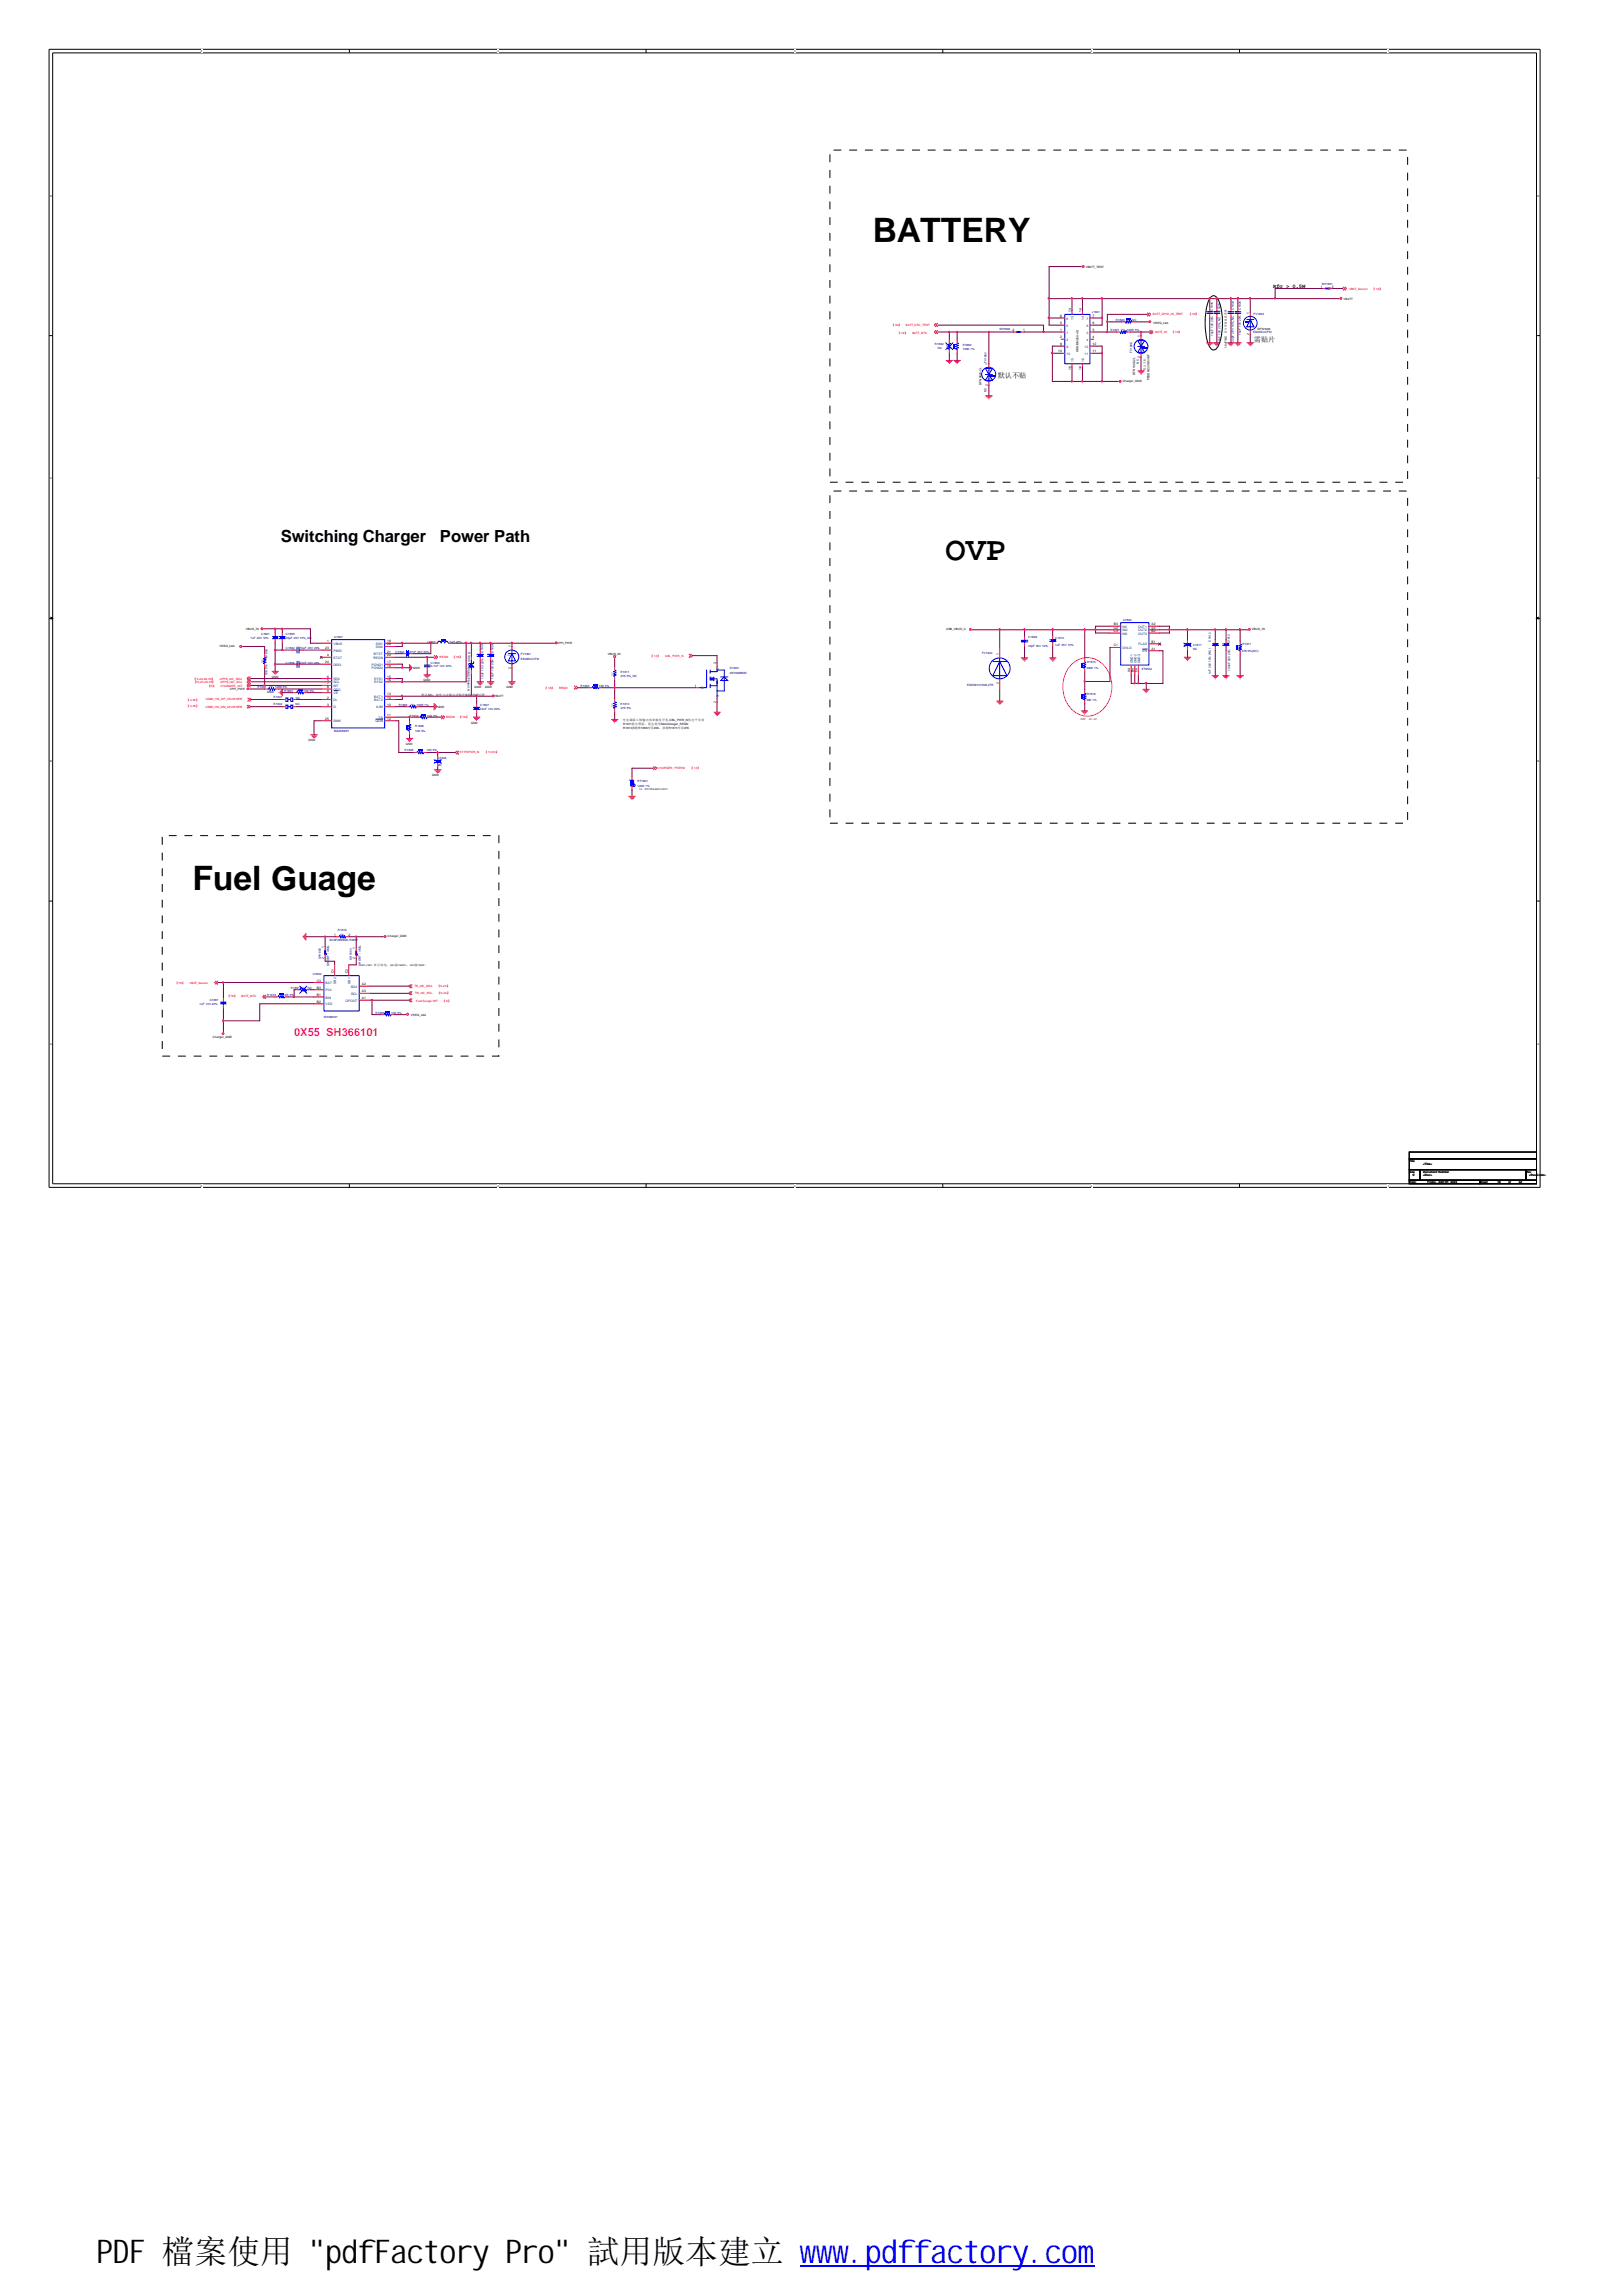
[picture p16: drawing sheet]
<svg xmlns="http://www.w3.org/2000/svg" width="210mm" height="297mm" viewBox="0 0 210 297" stroke-linecap="round" stroke-linejoin="round" font-family="sans-serif">
<defs><g id="words">
<g font-size="4.4">
<text x="112.9" y="31.3">BATTERY</text>
<text x="122.3" y="72.5">OVP</text>
<text x="24.9" y="115.1">Fuel Guage</text>
</g>
<text font-size="4.2" x="12.5" y="292.7">PDF 檔案使用 &quot;pdfFactory Pro&quot; 試用版本建立 www.pdffactory.com</text>
<g font-size="2.2">
<text x="36.3" y="70.1">Switching Charger</text>
<text x="56.9" y="70.1">Power Path</text>
</g>
<text font-size="1.4" fill="#f0f" x="38.1" y="134">0X55 SH366101</text>
<g font-size=".9">
<text x="162.3" y="44.3">需贴片</text>
<text x="129.1" y="48.9">默认不贴</text>
</g>
<text font-size=".7" x="164.8" y="37.2">Rfg &gt; 0.5W</text>
<g font-size=".4">
<text x="140.5" y="34.7">VBATT_TEST</text>
<text x="137.2" y="41">6</text>
<text x="137.2" y="41.9">5</text>
<text x="138.6" y="40.3" transform="rotate(-90 138.6 40.3)">13</text>
<text x="140" y="40.3" transform="rotate(-90 140 40.3)">14</text>
<text x="141.4" y="41">7</text>
<text x="141.4" y="41.9">8</text>
<text x="149.2" y="41.9">VREG_L9A</text>
<text x="161.7" y="40.6" transform="rotate(-90 161.7 40.6)">1</text>
<text x="170.9" y="37.2">1</text>
<text x="172.3" y="37.2">2</text>
<text x="173.9" y="38.8">VBATT</text>
<text x="127.8" y="47.2" transform="rotate(-90 127.8 47.2)">1</text>
<text x="131" y="42.8">2</text>
<text x="132.4" y="42.8">1</text>
<text x="136.9" y="45.6">10</text>
<text x="137.2" y="42.8">1</text>
<text x="137.2" y="43.8">2</text>
<text x="137.2" y="44.6">9</text>
<text x="138.6" y="47.9" transform="rotate(-90 138.6 47.9)">15</text>
<text x="139.6" y="45.6" transform="rotate(-90 139.6 45.6)">HRS-BM25U-4S</text>
<text x="140" y="47.9" transform="rotate(-90 140 47.9)">16</text>
<text x="141.4" y="42.8">3</text>
<text x="141.4" y="43.8">4</text>
<text x="141.4" y="44.6">12</text>
<text x="141.4" y="45.6">11</text>
<text x="147.5" y="46.3" transform="rotate(-90 147.5 46.3)">2</text>
<text x="147.5" y="43.6" transform="rotate(-90 147.5 43.6)">1</text>
<text x="148.3" y="47.9" transform="rotate(-90 148.3 47.9)">默 认 不 贴</text>
<text x="158.7" y="45" transform="rotate(-90 158.7 45)">10uF/NC</text>
<text x="158.7" y="43.1" transform="rotate(-90 158.7 43.1)">拆 分 预 留 板 震 调 整</text>
<text x="161.7" y="43.3" transform="rotate(-90 161.7 43.3)">2</text>
<text x="162.7" y="42.7">DFN1006</text>
<text x="127" y="49.8" transform="rotate(-90 127 49.8)">DFN0603-2L</text>
<text x="127.8" y="49.9" transform="rotate(-90 127.8 49.9)">2</text>
<text x="145.3" y="49.4">Charger_GND</text>
<text x="146.9" y="48.5" transform="rotate(-90 146.9 48.5)">DFN1006-2L</text>
<text x="148.8" y="49.2" transform="rotate(-90 148.8 49.2)">PESDNC2XD5VBF</text>
<text x="28.4" y="83.8">VREG_L9A</text>
<text x="31.8" y="81.5">VBUS_IN</text>
<text x="42.1" y="84">23</text>
<text x="42.3" y="83.1">1</text>
<text x="50.1" y="83.1">19</text>
<text x="50.1" y="83.5">20</text>
<text x="66.1" y="83.8" transform="rotate(-90 66.1 83.8)">1</text>
<text x="72.1" y="83.3">VPH_PWR</text>
<text x="122.4" y="81.6">USB_VBUS_C</text>
<text x="144.1" y="80.9">B3</text>
<text x="144.1" y="81.4">C2</text>
<text x="144.1" y="81.8">C3</text>
<text x="144.1" y="83.6">C1</text>
<text x="149" y="83.2">B1</text>
<text x="149" y="80.9">A2</text>
<text x="149" y="81.4">A3</text>
<text x="149" y="81.8">B2</text>
<text x="162" y="81.6">VBUS_IN</text>
<text x="29.8" y="89.3">VPH_PWR</text>
<text x="34.6" y="89.7">GND</text>
<text x="35.2" y="87.7">GND</text>
<text x="42.1" y="85.8">24</text>
<text x="42.3" y="89.5">9</text>
<text x="42.3" y="88.5">7</text>
<text x="42.3" y="89">8</text>
<text x="42.3" y="88.1">5</text>
<text x="42.3" y="87.7">6</text>
<text x="42.3" y="84.9">4</text>
<text x="50.1" y="84.9">22</text>
<text x="50.1" y="89.9">13</text>
<text x="50.1" y="84.4">21</text>
<text x="50.1" y="85.8">17</text>
<text x="50.1" y="86.3">18</text>
<text x="50.1" y="87.7">15</text>
<text x="50.1" y="88.1">16</text>
<text x="53.5" y="86.5">GND</text>
<text x="54.6" y="90">默认NC，软件方式解决误触发BAT_OVP问题</text>
<text x="54.8" y="88.2">GND</text>
<text x="61.4" y="89.1">GND</text>
<text x="62.8" y="89.1">GND</text>
<text x="65.5" y="89.1">GND</text>
<text x="66.1" y="86.5" transform="rotate(-90 66.1 86.5)">2</text>
<text x="78.7" y="84.7">VBUS_IN</text>
<text x="89.9" y="88.8">1</text>
<text x="92.7" y="85.9" transform="rotate(-90 92.7 85.9)">3</text>
<text x="129.2" y="88.5" transform="rotate(-90 129.2 88.5)">2</text>
<text x="129.2" y="84.8" transform="rotate(-90 129.2 84.8)">1</text>
<text x="146.3" y="86.9" transform="rotate(-90 146.3 86.9)">A4</text>
<text x="146.7" y="86.9" transform="rotate(-90 146.7 86.9)">B4</text>
<text x="147.2" y="86.9" transform="rotate(-90 147.2 86.9)">C4</text>
<text x="149" y="84.1">A1</text>
<text x="39.9" y="95.9">GND</text>
<text x="42.1" y="93.1">25</text>
<text x="42.3" y="91.3">3</text>
<text x="42.3" y="90.4">2</text>
<text x="50.1" y="90.4">14</text>
<text x="50.1" y="91.3">10</text>
<text x="50.1" y="93.1">12</text>
<text x="50.1" y="92.7">11</text>
<text x="56.6" y="91.6">GND</text>
<text x="61" y="93.6">GND</text>
<text x="64" y="90.2">VBATT</text>
<text x="80.6" y="93.3">充电器插入则输出低来触发开机,CBL_PWR_N低电平有效</text>
<text x="80.6" y="94.3">R1813搭配R1855时用20K，搭配R1811时用47K</text>
<text x="80.6" y="93.8">R1811做为预留，优先使用MainCharger_REGN</text>
<text x="92.7" y="90.9" transform="rotate(-90 92.7 90.9)">2</text>
<text x="139.8" y="93.1">OVP</text>
<text x="140.9" y="93.1">10.5V</text>
<text x="52.5" y="96.4">GND</text>
<text x="55.9" y="100.4">GND</text>
<text x="82.7" y="102.3">1%</text>
<text x="83.4" y="102.3">NTCG064EF104FT</text>
<text x="42" y="124" transform="rotate(-90 42 124)">2</text>
<text x="42" y="122.6" transform="rotate(-90 42 122.6)">1</text>
<text x="43.2" y="125.9" transform="rotate(-90 43.2 125.9)">C1</text>
<text x="43.3" y="121.1">1</text>
<text x="45" y="125.9" transform="rotate(-90 45 125.9)">C2</text>
<text x="45.1" y="121.1">2</text>
<text x="46" y="124.1" transform="rotate(-90 46 124.1)">2</text>
<text x="46" y="122.7" transform="rotate(-90 46 122.7)">1</text>
<text x="46.7" y="125">SR1&lt;SR2 表示放电，SR1接VBAT+，SR2接VBAT-</text>
<text x="50.2" y="121.3">Charger_GND</text>
<text x="41" y="127">C3</text>
<text x="41" y="127.9">B3</text>
<text x="41" y="128.8">B1</text>
<text x="41" y="129.7">B2</text>
<text x="46.8" y="127.5">A2</text>
<text x="46.8" y="128.4">A3</text>
<text x="46.8" y="129.3">A1</text>
<text x="53.2" y="131.4">VREG_L9A</text>
<text x="27.6" y="134.3">Charger_GND</text>
<text x="182.4" y="153.1">Date:</text>
<text x="182.4" y="150.3">Title</text>
<text x="182.4" y="151.7">Size</text>
<text x="182.8" y="152.2">E</text>
<text x="184.2" y="151.7">Document Number</text>
<text x="184.2" y="152.2">&lt;Doc&gt;</text>
<text x="184.2" y="150.8">&lt;Title&gt;</text>
<text x="184.7" y="153.1">Friday, April 07, 2023</text>
<text x="191.5" y="153.1">Sheet</text>
<text x="193.8" y="153.1">18</text>
<text x="195.2" y="153.1">of</text>
<text x="196.6" y="153.1">42</text>
<text x="197.5" y="151.7">Rev</text>
<text x="197.9" y="152.2">&lt;Rev</text>
<text x="198.9" y="152.2">Code&gt;</text>
</g>
<g font-size=".4" fill="#004080">
<text x="138" y="41.3">6</text>
<text x="138.9" y="41.4" transform="rotate(-90 138.9 41.4)">13</text>
<text x="140.3" y="41.4" transform="rotate(-90 140.3 41.4)">14</text>
<text x="140.6" y="41.3">7</text>
<text x="128.2" y="48" transform="rotate(-90 128.2 48)">1</text>
<text x="138" y="42.3">5</text>
<text x="138" y="43.2">1</text>
<text x="138" y="44.1">2</text>
<text x="138" y="45">9</text>
<text x="138" y="45.9">10</text>
<text x="138.9" y="46.8" transform="rotate(-90 138.9 46.8)">15</text>
<text x="140.3" y="46.8" transform="rotate(-90 140.3 46.8)">16</text>
<text x="140.3" y="45">12</text>
<text x="140.3" y="45.9">11</text>
<text x="140.6" y="42.3">8</text>
<text x="140.6" y="43.2">3</text>
<text x="140.6" y="44.1">4</text>
<text x="147.9" y="45.5" transform="rotate(-90 147.9 45.5)">2</text>
<text x="147.9" y="44.4" transform="rotate(-90 147.9 44.4)">1</text>
<text x="128.2" y="49.1" transform="rotate(-90 128.2 49.1)">2</text>
<text x="43.1" y="83.4">VBUS</text>
<text x="48.6" y="83.4">SW1</text>
<text x="48.6" y="83.8">SW2</text>
<text x="145.2" y="81.2">IN1</text>
<text x="145.2" y="81.7">IN2</text>
<text x="145.2" y="82.1">IN3</text>
<text x="145.2" y="84">OVLO</text>
<text x="147.3" y="81.2">OUT1</text>
<text x="147.3" y="81.7">OUT2</text>
<text x="147.3" y="82.1">OUT3</text>
<text x="147.3" y="83.5">FLAG</text>
<text x="43.1" y="88.9">INT</text>
<text x="43.1" y="86.1">DSEL</text>
<text x="43.1" y="89.4">OTG</text>
<text x="43.1" y="84.3">PMID</text>
<text x="43.1" y="88.4">SCL</text>
<text x="43.1" y="88">SDA</text>
<text x="43.1" y="85.2">STAT</text>
<text x="43.2" y="89.8">CE</text>
<text x="48.1" y="86.1">PGND1</text>
<text x="48.1" y="86.6">PGND2</text>
<text x="48.3" y="85.2">REGN</text>
<text x="48.4" y="84.8">BTST</text>
<text x="48.4" y="88">SYS1</text>
<text x="48.4" y="88.4">SYS2</text>
<text x="90.7" y="89.2">G</text>
<text x="93" y="86.7" transform="rotate(-90 93 86.7)">D</text>
<text x="146.6" y="85.8" transform="rotate(-90 146.6 85.8)">GND1</text>
<text x="147.1" y="85.8" transform="rotate(-90 147.1 85.8)">GND2</text>
<text x="147.5" y="85.8" transform="rotate(-90 147.5 85.8)">GND3</text>
<text x="147.9" y="84.4">EN</text>
<text x="43.1" y="91.6">D-</text>
<text x="43.1" y="90.7">D+</text>
<text x="43.1" y="93.5">SINK</text>
<text x="48.4" y="90.3">BAT1</text>
<text x="48.4" y="90.7">BAT2</text>
<text x="48.6" y="93.5">QON</text>
<text x="48.7" y="91.6">ILIM</text>
<text x="49" y="93">TS</text>
<text x="93" y="90.1" transform="rotate(-90 93 90.1)">S</text>
<text x="44.1" y="121.4">12</text>
<text x="42.1" y="127.3">BAT</text>
<text x="42.1" y="128.3">P04</text>
<text x="42.1" y="129.2">BIN</text>
<text x="42.1" y="130.1">VSS</text>
<text x="43.5" y="127.3" transform="rotate(-90 43.5 127.3)">SR2</text>
<text x="44.7" y="129.6">GPOUT</text>
<text x="45.3" y="127.3" transform="rotate(-90 45.3 127.3)">SR1</text>
<text x="45.4" y="127.8">SDA</text>
<text x="45.4" y="128.7">SCL</text>
</g>
<g font-size=".4" fill="#000080">
<text x="141.3" y="40.5">J1801</text>
<text x="144.4" y="41.5">R1820</text>
<text x="146.5" y="41.5">NC</text>
<text x="157" y="40.2" transform="rotate(-90 157 40.2)">C1840</text>
<text x="157.9" y="40.3" transform="rotate(-90 157.9 40.3)">C1833</text>
<text x="159.7" y="40.1" transform="rotate(-90 159.7 40.1)">C1834</text>
<text x="160.6" y="40.1" transform="rotate(-90 160.6 40.1)">C1835</text>
<text x="162.2" y="40.7">FV1803</text>
<text x="171.1" y="36.8">SH1801</text>
<text x="121" y="44.6">R1892</text>
<text x="121.4" y="45.1">NC</text>
<text x="124.6" y="44.7">R1890</text>
<text x="124.6" y="45.3">100K 1%</text>
<text x="127.7" y="46.9" transform="rotate(-90 127.7 46.9)">FV1802</text>
<text x="129.3" y="42.7">SH1808</text>
<text x="143.7" y="42.8">R1821</text>
<text x="145.8" y="42.8">100R 5%</text>
<text x="146.5" y="45.7" transform="rotate(-90 146.5 45.7)">FV1806</text>
<text x="147.4" y="47.1" transform="rotate(-90 147.4 47.1)">NC</text>
<text x="157" y="43.5" transform="rotate(-90 157 43.5)">10uF 10V 20%</text>
<text x="157.9" y="44.4" transform="rotate(-90 157.9 44.4)">10uF 10V 20%_NC</text>
<text x="159.7" y="44.2" transform="rotate(-90 159.7 44.2)">33pF 25V 10%_NC</text>
<text x="160.6" y="43.3" transform="rotate(-90 160.6 43.3)">10uF 10V 20%</text>
<text x="162.2" y="43.1">ES05DUCFM</text>
<text x="127.7" y="50.7" transform="rotate(-90 127.7 50.7)">NC</text>
<text x="32.4" y="82.7">1uF 25V 10%</text>
<text x="33.8" y="82.2">C1801</text>
<text x="37" y="82.2">C1855</text>
<text x="37" y="82.7">33pF 25V 10%_NC</text>
<text x="43.3" y="82.5">U1801</text>
<text x="55.3" y="83.2">L1801</text>
<text x="58.2" y="83.2">1uH 20%</text>
<text x="133.1" y="82.6">C1809</text>
<text x="133.1" y="83.7">33pF 50V 10%</text>
<text x="136.6" y="82.6">C1810</text>
<text x="136.6" y="83.6">1uF 35V 10%</text>
<text x="145.3" y="80.3">U1802</text>
<text x="154.4" y="83.6">C1811</text>
<text x="156.7" y="83" transform="rotate(-90 156.7 83)">C1812</text>
<text x="159.2" y="83.2" transform="rotate(-90 159.2 83.2)">C1813</text>
<text x="160.8" y="83.5">R1817</text>
<text x="33.3" y="89.1">R1803</text>
<text x="34.6" y="87.4" transform="rotate(-90 34.6 87.4)">10K 5%</text>
<text x="34.6" y="85.1" transform="rotate(-90 34.6 85.1)">R1804</text>
<text x="35.6" y="89.1">100K 5%</text>
<text x="36.8" y="89.5">R1807</text>
<text x="37" y="84">C1802</text>
<text x="37" y="85.9">C1856</text>
<text x="38.8" y="84">10uF 25V 20%</text>
<text x="38.8" y="85.9">47nF 16V 20%</text>
<text x="39.3" y="89.5">10K 5%</text>
<text x="51.2" y="84.5">C1804</text>
<text x="53" y="84.5">47nF 25V 20%</text>
<text x="55.8" y="85.9">C1803</text>
<text x="55.8" y="86.3">4.7uF 10V 20%</text>
<text x="60.5" y="86.4" transform="rotate(90 60.5 86.4)">PSBD2FD40V1H</text>
<text x="60.6" y="84.4" transform="rotate(90 60.6 84.4)">D1899</text>
<text x="62.5" y="84.4" transform="rotate(-90 62.5 84.4)">C1805</text>
<text x="62.6" y="87.8" transform="rotate(-90 62.6 87.8)">10uF 10V 20%</text>
<text x="63.9" y="87.8" transform="rotate(-90 63.9 87.8)">10uF 10V 20%</text>
<text x="63.9" y="84.4" transform="rotate(-90 63.9 84.4)">C1806</text>
<text x="67.4" y="84.7">FV1801</text>
<text x="67.4" y="85.4">ES05DUCFM</text>
<text x="75.1" y="88.9">R1855</text>
<text x="77.5" y="88.9">10K 5%</text>
<text x="80.3" y="87.1">R1811</text>
<text x="80.3" y="87.6">47K 5%_NC</text>
<text x="94.4" y="86.6">D1803</text>
<text x="94.4" y="87.2">2N7002BKM</text>
<text x="125.2" y="88.8">ESD56101D05-2TR</text>
<text x="127.1" y="84.6">FV1804</text>
<text x="140.6" y="86.6">300K 1%</text>
<text x="140.7" y="85.8">R1815</text>
<text x="140.7" y="89.9">R1816</text>
<text x="147.8" y="86.6">ET9552</text>
<text x="154.4" y="84.1">NC</text>
<text x="156.7" y="87.2" transform="rotate(-90 156.7 87.2)">1uF 25V 10% (NC)</text>
<text x="159.2" y="86.8" transform="rotate(-90 159.2 86.8)">100nF 25V 20%</text>
<text x="160.7" y="84.3">47K 5%(NC)</text>
<text x="35.4" y="91.2">R1802</text>
<text x="35.4" y="90.3">R1801</text>
<text x="38.2" y="91.2">NC</text>
<text x="38.3" y="90.4">NC</text>
<text x="43.3" y="94.7">BQ25890H</text>
<text x="51.6" y="91.3">R1805</text>
<text x="53" y="92.7">R1810</text>
<text x="53.7" y="94.1">R1809</text>
<text x="53.7" y="94.6">10K 5%</text>
<text x="53.9" y="91.3">100R 1%</text>
<text x="55.3" y="92.7">10K 5%</text>
<text x="62.1" y="91.3">C1807</text>
<text x="62.1" y="91.8">10uF 10V 20%</text>
<text x="80.3" y="91.2">R1813</text>
<text x="80.3" y="91.7">47K 5%</text>
<text x="140.6" y="90.7">39K 1%</text>
<text x="52.4" y="97.1">R1808</text>
<text x="55.2" y="97.1">10K 5%</text>
<text x="56.6" y="98.2">C1808</text>
<text x="56.6" y="99.1">NC</text>
<text x="82.5" y="101.2">RT1801</text>
<text x="82.5" y="101.8">100K 1%</text>
<text x="41.5" y="124.1" transform="rotate(-90 41.5 124.1)">SH1803</text>
<text x="42.6" y="124.9" transform="rotate(-90 42.6 124.9)">SHORT / 4MIL</text>
<text x="42.6" y="121.8">SCSF0805SD-R005F</text>
<text x="43.7" y="120.5">R1819</text>
<text x="45.6" y="124.1" transform="rotate(-90 45.6 124.1)">SH1804</text>
<text x="46.7" y="124.9" transform="rotate(-90 46.7 124.9)">SHORT / 4MIL</text>
<text x="25.8" y="130">1uF 10V 20%</text>
<text x="27.1" y="129.4">C1887</text>
<text x="34.6" y="128.9">R1818</text>
<text x="36.9" y="128.9">0R 5%</text>
<text x="37.6" y="127.9">R1891</text>
<text x="39.8" y="128">NC</text>
<text x="40.5" y="126.1">U1830</text>
<text x="41.9" y="131.6">SH366101</text>
<text x="48.6" y="131.2">R1889</text>
<text x="50.6" y="131.2">10K 5%</text>
</g>
<g font-size=".4" fill="#f00">
<text x="149.2" y="40.8">BATT_GPIO_ID_TEST</text>
<text x="153.8" y="40.8">【33】</text>
<text x="174.6" y="37.5">VBAT_Sensor</text>
<text x="177.6" y="37.5">【18】</text>
<text x="115.4" y="42.2">【33】</text>
<text x="116.2" y="43.2">【18】</text>
<text x="117.2" y="42.2">BATT_NTC_TEST</text>
<text x="118.1" y="43.2">BATT_NTC</text>
<text x="149.5" y="43.1">BATT_ID</text>
<text x="151.6" y="43.1">【14】</text>
<text x="25.1" y="87.9">【5,23,29,30】</text>
<text x="25.1" y="88.4">【5,23,29,30】</text>
<text x="26.9" y="88.8">【5】</text>
<text x="28.4" y="87.9">APPS_I2C_SDA</text>
<text x="28.5" y="88.4">APPS_I2C_SCL</text>
<text x="28.5" y="88.8">CHANGER_INT</text>
<text x="56.9" y="85.2">REGN</text>
<text x="58.6" y="85.2">【18】</text>
<text x="70.5" y="89.1">【18】</text>
<text x="72.3" y="89.1">REGN</text>
<text x="84.2" y="84.9">【14】</text>
<text x="86.1" y="84.9">CBL_PWR_N</text>
<text x="24.2" y="90.7">【4,30】</text>
<text x="24.2" y="91.5">【4,30】</text>
<text x="26.6" y="91.6">USB0_HS_DM_CHARGER</text>
<text x="26.6" y="90.6">USB0_HS_DP_CHARGER</text>
<text x="57.7" y="92.9">REGN</text>
<text x="59.4" y="92.9">【18】</text>
<text x="59.5" y="97.5">KYPDPWR_N</text>
<text x="62.7" y="97.5">【14,33】</text>
<text x="85.1" y="99.5">CHARGER_THERM</text>
<text x="89.4" y="99.5">【14】</text>
<text x="22.7" y="127.3">【18】</text>
<text x="24.5" y="127.3">VBAT_Sensor</text>
<text x="29.4" y="129">【18】</text>
<text x="31.2" y="129">BATT_NTC</text>
<text x="53.6" y="127.7">TS_I2C_SDA</text>
<text x="53.7" y="128.6">TS_I2C_SCL</text>
<text x="53.8" y="129.6">Fuel Guage INT</text>
<text x="56.6" y="127.7">【5,23】</text>
<text x="56.6" y="128.6">【5,23】</text>
<text x="57.3" y="129.6">【5】</text>
</g>
<g font-size=".3">
<text x="26" y="6.8">5</text>
<text x="64.4" y="6.8">4</text>
<text x="102.8" y="6.8">3</text>
<text x="141.2" y="6.8">2</text>
<text x="179.6" y="6.8">1</text>
<text x="6.5" y="25.4">D</text>
<text x="199" y="25.4">D</text>
<text x="6.5" y="62">C</text>
<text x="199" y="62">C</text>
<text x="6.5" y="98.6">B</text>
<text x="199" y="98.6">B</text>
<text x="6.5" y="135.2">A</text>
<text x="199" y="135.2">A</text>
<text x="26" y="153.5">5</text>
<text x="64.4" y="153.5">4</text>
<text x="102.8" y="153.5">3</text>
<text x="141.2" y="153.5">2</text>
<text x="179.6" y="153.5">1</text>
</g>
<g font-size=".2" fill="#00f">
<text x="156.3" y="40.5">0402</text>
<text x="157.2" y="40.5">0402</text>
<text x="159" y="40.5">0201</text>
<text x="159.9" y="40.5">0402</text>
<text x="122.6" y="45.1" transform="rotate(-90 122.6 45.1)">0201</text>
<text x="145.1" y="42.7">0201</text>
<text x="34" y="85.8" transform="rotate(-90 34 85.8)">0201</text>
<text x="34.9" y="88.9">0201</text>
<text x="38.6" y="86.2" transform="rotate(-90 38.6 86.2)">0201</text>
<text x="38.6" y="84.4" transform="rotate(-90 38.6 84.4)">0603</text>
<text x="55" y="86.2">0402</text>
<text x="65.6" y="84.9">TVS</text>
<text x="79.3" y="87.4" transform="rotate(-90 79.3 87.4)">0201</text>
<text x="53.2" y="91.2">0201</text>
<text x="79.3" y="91.5" transform="rotate(-90 79.3 91.5)">0201</text>
<text x="44" y="121">0805</text>
<text x="38.9" y="127.8">0201</text>
</g>
</g></defs>
<path d="M6.3 6.4h193v147.2h-193zM6.8 6.8h192v146.3h-192z" fill="none" stroke="#000" stroke-width=".13"/>
<g fill="#fff">
<path d="M26 6.4h.2v.4h-.2z"/>
<path d="M26 153.2h.2v.4h-.2z"/>
</g>
<path d="M45.2 6.4v.4M45.2 153.1v.5" fill="none" stroke="#000" stroke-width=".13"/>
<g fill="#fff">
<path d="M64.4 6.4h.2v.4h-.2z"/>
<path d="M64.4 153.2h.2v.4h-.2z"/>
</g>
<path d="M83.6 6.4v.4M83.6 153.1v.5" fill="none" stroke="#000" stroke-width=".13"/>
<g fill="#fff">
<path d="M102.8 6.4h.2v.4h-.2z"/>
<path d="M102.8 153.2h.2v.4h-.2z"/>
</g>
<path d="M122 6.4v.4M122 153.1v.5" fill="none" stroke="#000" stroke-width=".13"/>
<g fill="#fff">
<path d="M141.2 6.4h.2v.4h-.2z"/>
<path d="M141.2 153.2h.2v.4h-.2z"/>
</g>
<path d="M160.4 6.4v.4M160.4 153.1v.5" fill="none" stroke="#000" stroke-width=".13"/>
<g fill="#fff">
<path d="M179.6 6.4h.1v.4h-.1z"/>
<path d="M179.6 153.2h.1v.4h-.1z"/>
<path d="M6.5 25.1h.2v.4h-.2z"/>
<path d="M199 25.1h.2v.4h-.2z"/>
<path d="M6.5 61.7h.2v.4h-.2z"/>
<path d="M199 61.7h.2v.4h-.2z"/>
</g>
<path d="M6.3 43.4h.5M198.8 43.4h.5" fill="none" stroke="#000" stroke-width=".13"/>
<g fill="#fff">
<path d="M6.5 98.2h.2v.5h-.2z"/>
<path d="M199 98.2h.2v.5h-.2z"/>
</g>
<path d="M6.3 80h.5M198.8 80h.5" fill="none" stroke="#000" stroke-width=".13"/>
<g fill="#000" stroke="#000" stroke-width=".13">
<path d="M6.6 79.9l.2 .1-.2 .1z" fill-rule="evenodd"/>
<path d="M198.8 80l.3-.1v.2z" fill-rule="evenodd"/>
</g>
<g fill="#fff">
<path d="M6.5 134.8h.2v.4h-.2z"/>
<path d="M199 134.8h.2v.4h-.2z"/>
</g>
<path d="M156.8 38.3h.3a1.47 1.47 0 0 1 .8 1.3 8.4 8.4 0 0 1-.3 5.3l-.3 .3-.2 .1a1.47 1.47 0 0 1-.9-1.3 8.8 8.8 0 0 1 .4-5.4zM6.3 116.6h.5M198.8 116.6h.5M182.4 149h16.4v.9h-16.4zM182.4 149.9h16.4v1.4h-16.4zM182.4 151.3h1.4v1.4h-1.4zM182.4 152.7h9.1v.4h-9.1zM183.8 151.3h13.7v1.4h-13.7zM191.5 152.7h7.3v.4h-7.3zM197.5 151.3h1.3v1.4h-1.3z" fill="none" stroke="#000" stroke-width=".13"/>
<path d="M107.4 19.4h74.8v43h-74.8zM107.4 63.5h74.8v43h-74.8zM21 108.1h43.6v28.5h-43.6z" fill="none" stroke="#000" stroke-width=".13" stroke-dasharray="1 1 1 1 1 1 1 1" stroke-linecap="butt"/>
<path d="M138.5 86.2a2.88 2.88 0 0 1 4.8 .5 4.2 4.2 0 0 1-1.4 5.6 3 3 0 0 1-4.1-2 4.3 4.3 0 0 1 .7-4.1z" fill="none" stroke="#f0f" stroke-width=".13"/>
<g fill="none" stroke="#f00" stroke-width=".13">
<path d="M139.9 34.5h.1M140.1 34.4h.1v.2h-.1zM173.2 38.6h.2M173.5 38.5l.2 .1-.2 .1zM173.8 37.1l.2 .2-.2 .3M174 37.1l.2 .2-.2 .3M121.1 41.8l-.2 .3 .2 .2M121.1 42.7l-.2 .3 .2 .2M121.3 41.8l-.2 .3 .2 .2M121.3 42.7l-.2 .3 .2 .2M122.4 46.6h.9M122.5 46.8h.7"/>
<path d="M122.7 46.9h.3M122.8 47h.1M123.4 46.6h.9M123.5 46.8h.7M123.7 46.9h.3M123.8 47h.1M127.5 51.2h.9M127.6 51.3h.7M127.8 51.5h.3M127.9 51.6h.1M144.7 49.3h.2M144.9 49.3h.2l-.2 .2z"/>
<path d="M147.2 48h.9M147.4 48.1h.6M147.5 48.2h.4M147.6 48.4h.1M148.5 40.5l.2 .2-.2 .2M148.5 41.6h.2M148.7 40.5l.2 .2-.2 .2M148.7 41.5l.2 .1-.1 .1zM148.8 42.7l.2 .3-.2 .2M149 42.7l.2 .3-.2 .2M156.1 44.4h1.8M156.2 44.5h.7"/>
<path d="M156.4 44.6h.3M156.5 44.7h.1M157.1 44.5h.7M157.3 44.6h.3M157.4 44.7h.1M158.8 44.4h1.9M159 44.5h.6M159.1 44.6h.4M159.3 44.7h.1M159.9 44.5h.6M160 44.6h.4M160.1 44.7h.1"/>
<path d="M161.3 44.4h1M161.5 44.5h.6M161.6 44.6h.4M161.8 44.7h.1M31.1 83.5h.1v.2h-.1zM31.3 83.6h.2M32 91.2l.2 .2-.2 .2M32 89h.1v.2h-.1zM32 90.3l.3 .2-.3 .2M32.2 91.2l.2 .2-.2 .2M32.2 87.5l-.2 .3 .2 .2-.2 .2 .2 .3-.2 .2 .2 .2M32.2 89.1h.2"/>
<path d="M32.3 90.3l.2 .2-.2 .2M32.4 87.5l-.2 .3 .2 .2-.2 .2 .2 .3-.2 .2 .2 .2M33.8 81.3h.2v.1h-.2zM34.1 81.4h.1M35.2 86.9h.9M35.3 87h.6M35.4 87.1h.4M35.6 87.3h.1M36.1 89.6h.1M36.3 89.4v.4M36.4 89.3v.6M36.5 89.1v1"/>
<path d="M36.5 91.4h.5M37.9 91.4h.5M40.2 95.1h.9M40.3 95.2h.7M40.5 95.4h.4M40.6 95.5h.1M52.5 95.5h1M52.7 95.7h.6M52.8 95.8h.4M53 96h.1M53 85.9v1M53.1 86.1v.6"/>
<path d="M53.3 86.2v.4M53.4 86.3v.1M54.8 87.3h1M54.9 87.4h.7M55.1 87.6h.4M55.2 87.7h.1M56.2 99.6h.9M56.2 91v.9M56.2 84.8l.2 .2-.2 .2M56.3 99.8h.7M56.3 91.1v.7M56.4 84.8l.2 .2-.2 .2"/>
<path d="M56.5 99.9h.4M56.5 91.3v.3M56.6 91.4v.1M57.1 92.6l.2 .2-.2 .2M57.3 92.6l.3 .2-.3 .2M59.2 97.1l-.3 .3 .3 .2M59.4 97.1l-.2 .3 .2 .2M61.2 92.8h.9M61.3 92.9h.7M61.5 93.1h.3M61.6 93.2h.1M61.7 88.2h.9"/>
<path d="M61.8 88.4h.6M61.9 88.5h.4M62.1 88.6h.1M63 88.2h1M63.2 88.4h.6M63.3 88.5h.4M63.5 88.6h.1M63.5 90.1h.2M63.7 89.9l.2 .1-.1 .2zM65.8 88.2h.9M65.9 88.4h.7M66.1 88.5h.3"/>
<path d="M66.2 88.6h.1M71.7 83.2h.2M71.9 83.1l.2 .1-.1 .1zM74.3 88.7l.2 .3-.2 .2M74.5 88.7l.3 .3-.3 .2M79.1 93.1h.9M79.2 93.2h.7M79.4 93.3h.4M79.4 84.9h.2v.1h-.2zM79.5 93.5h.1M79.5 85.1v.2M84.5 99.2l.3 .2-.3 .2"/>
<path d="M84.8 99.2l.2 .2-.2 .2M89.2 84.6l.2 .2-.2 .3M89.4 84.6l.2 .2-.2 .3M92.4 92.1h.9M92.5 92.3h.6M92.6 92.4h.4M92.8 92.6h.1M125.5 81.3l.2 .1-.1 .2zM125.7 81.5h.2M128.9 90.7h.9M129.1 90.8h.6M129.2 91h.4"/>
<path d="M129.3 91.1h.2M132.1 85.1h1M132.3 85.2h.6M132.4 85.4h.4M132.5 85.5h.1M135.8 85.1h.9M135.9 85.2h.7M136.1 85.4h.3M136.2 85.5h.1M139.9 92h.9M140 92.1h.7M140.2 92.2h.3"/>
<path d="M140.3 92.4h.1M147.9 89.2h.9M148 89.3h.6M148.1 89.5h.4M148.3 89.6h.1M153.2 85h.9M153.3 85.2h.7M153.5 85.3h.3M153.6 85.5h.1M156.8 87.4h.9M157 87.5h.6M157.1 87.7h.4"/>
<path d="M157.2 87.8h.1M158.2 87.4h.9M158.3 87.5h.7M158.5 87.7h.3M158.6 87.8h.1M160 87.4h1M160.1 87.5h.7M160.3 87.7h.4M160.4 87.8h.1M161.4 81.5h.2M161.6 81.3l.2 .1-.1 .2zM56.6 100h.1"/>
<path d="M81.3 103h1M81.5 103.2h.6M81.6 103.3h.4M81.7 103.4h.1M28 126.9l-.2 .2 .2 .3M28.2 126.9l-.2 .2 .2 .3M28.8 133.7h.2l-.1 .1zM28.9 133.5v.1M34.2 128.7l-.2 .3 .2 .2M34.4 128.7l-.2 .3 .2 .2M39.2 121.1v.1M39.3 121v.4"/>
<path d="M39.5 120.9v.6M39.6 120.7v1M49.5 121.2h.2M49.7 121.1h.3l-.2 .2zM52.5 131.3h.1M52.7 131.1h.1v.2h-.1zM53.1 127.4l-.2 .2 .2 .2M53.1 128.3l-.2 .2 .2 .2M53.1 129.2l-.2 .2 .2 .3M53.3 127.4l-.2 .2 .2 .2M53.3 128.3l-.2 .2 .2 .2M53.3 129.2l-.2 .2 .2 .3"/>
</g>
<path d="M37 91.2h.3v.4h-.3zM37.3 91.4h.3M37.6 91.2h.3v.4h-.3z" fill="none" stroke="#00f" stroke-width=".13"/>
<path d="M35.3 82.3h.6v.2h-.6z" fill="#00f"/>
<path d="M35.2 82.6h.8M35.2 82.4h.8M35.6 82.3v.1M35.6 82.6v.1" fill="none" stroke="#00f" stroke-width=".13"/>
<path d="M35.6 81.8v.5M35.6 82.7v.5" fill="none" stroke="#f00" stroke-width=".13"/>
<path d="M36.1 128.5h.6v.2h-.6z" fill="#00f"/>
<g fill="none" stroke="#00f" stroke-width=".13">
<path d="M128.5 85.6h1.8M129.4 85.6l.9 1.8h-1.8zM129.4 85.1v2.8M35.9 129l.2-.2 .1 .3 .2-.3 .1 .3 .1-.3 .1 .3 .2-.1"/>
<circle cx="129.4" cy="86.5" r="1.35"/>
</g>
<path d="M129.4 83.8v1.3M129.4 87.9v1.3M35.5 129h.4M36.9 129h.4" fill="none" stroke="#f00" stroke-width=".13"/>
<path d="M54.1 96.9h.6v.2h-.6z" fill="#00f"/>
<path d="M38.4 84.1h.1M38.4 83.7v.8M38.7 84.1h.1M38.7 83.7v.8M42.9 82.7h6.9v11.5h-6.9zM53.9 97.4l.2-.2 .1 .4 .1-.4 .1 .4 .2-.4 .1 .4 .1-.2M79.5 86.7l.3 .1-.4 .1 .4 .1-.4 .2 .4 .1-.4 .1 .1 .2" fill="none" stroke="#00f" stroke-width=".13"/>
<g fill="none" stroke="#f00" stroke-width=".13">
<path d="M37.9 84.1h.5M38.8 84.1h.5M41.6 90.5h1.3M41.6 89.6h1.3M41.6 91.4h1.3M41.6 88.7h1.3M41.6 85.9h1.3M41.6 89.1h1.3M41.6 84.1h1.3M41.6 93.2h1.3M41.6 85h1.3M41.6 88.2h1.3"/>
<path d="M41.6 87.8h1.3M41.6 83.2h1.3M49.8 90.1h1.4M49.8 90.5h1.4M49.8 84.6h1.4M49.8 91.4h1.4M49.8 85.9h1.4M49.8 86.4h1.4M49.8 93.2h1.4M49.8 85h1.4M49.8 88.2h1.4M49.8 87.8h1.4"/>
<path d="M49.8 83.2h1.4M49.8 83.6h1.4M49.8 92.8h1.4M53.5 97.4h.4M54.8 97.4h.5M79.5 86.2v.5M79.5 87.6v.4"/>
</g>
<path d="M43.2 89.4h.6M48.6 93h1" fill="none" stroke="#004080" stroke-width=".13"/>
<path d="M41.4 84.9l.3 .3M41.7 84.9l-.3 .3" fill="none" stroke="#804000" stroke-width=".13"/>
<path d="M76.8 88.5h.5v.2h-.5z" fill="#00f"/>
<path d="M158.9 40.5h.8M158.9 40.3h.8M159.3 40.2v.1M159.3 40.5v.2M37 90.3h.3v.4h-.3zM37.3 90.5h.3M37.6 90.3h.3v.4h-.3zM61 85.4v.4M61 86.3v.5M61.2 85.6h.1v.2h-.6v.3M76.6 89l.1-.2 .2 .3 .1-.3 .1 .3 .2-.3 .1 .3 .1-.1" fill="none" stroke="#00f" stroke-width=".13"/>
<path d="M159.3 39.8v.4M159.3 40.7v.4M36.5 90.5h.5M37.9 90.5h.5M61 84.9v.5M61 86.8v.4M76.1 89h.5M77.5 89h.4" fill="none" stroke="#f00" stroke-width=".13"/>
<path d="M61 85.8l.3 .5h-.6z" fill-rule="evenodd" fill="#00f" stroke="#00f" stroke-width=".13"/>
<path d="M36.3 82.3h.6v.2h-.6z" fill="#00f"/>
<path d="M159.8 40.5h.8M159.8 40.3h.8M160.2 40.2v.1M160.2 40.5v.2M36.1 82.6h.9M36.1 82.4h.9M36.5 82.3v.1M36.5 82.6v.1M54.9 86.3h.8M54.9 86h.8M55.3 85.9v.1M55.3 86.3v.1" fill="none" stroke="#00f" stroke-width=".13"/>
<path d="M160.2 39.8v.4M160.2 40.7v.4M36.5 81.8v.5M36.5 82.7v.5M55.3 85.5v.4M55.3 86.4v.5" fill="none" stroke="#f00" stroke-width=".13"/>
<path d="M139.9 85.8h.2v.5h-.2z" fill="#00f"/>
<path d="M140.4 85.6l.1 .1-.3 .1 .3 .2-.3 .1 .3 .2-.3 .1 .2 .1" fill="none" stroke="#00f" stroke-width=".13"/>
<path d="M140.4 85.2v.4M140.4 86.5v.5" fill="none" stroke="#f00" stroke-width=".13"/>
<path d="M28.7 129.6h.6v.2h-.6z" fill="#00f"/>
<path d="M156.1 40.5h.9M156.1 40.3h.9M156.5 40.2v.1M156.5 40.5v.2M79.5 90.8l.3 .1-.4 .1 .4 .2-.4 .1 .4 .1-.4 .2 .1 .1M28.5 129.9h.8M28.5 129.7h.8M28.9 129.6v.1M28.9 129.9v.1" fill="none" stroke="#00f" stroke-width=".13"/>
<path d="M156.5 39.8v.4M156.5 40.7v.4M79.5 90.3v.5M79.5 91.7v.4M28.9 129.1v.5M28.9 130v.5M42.1 122.5v.5M42.1 123.4v.5" fill="none" stroke="#f00" stroke-width=".13"/>
<path d="M42.1 123.4h.1M42.1 123v.4" fill="none" stroke="#00f" stroke-width=".25"/>
<path d="M56.4 98.3h.6v.2h-.6z" fill="#00f"/>
<path d="M157.1 40.5h.8M157.1 40.3h.8M157.5 40.2v.1M157.5 40.5v.2M56.2 98.3l.9 .4M56.2 98.6h.9M56.2 98.4h.9M56.6 98.3v.1M56.6 98.6v.1M57.1 98.3l-.9 .4M43.9 121.2l.1-.2 .1 .4 .2-.4 .1 .4 .1-.4 .2 .4v-.2" fill="none" stroke="#00f" stroke-width=".13"/>
<path d="M157.5 39.8v.4M171.1 37.3h.4M172 37.3h.5M157.5 40.7v.4M56.6 97.8v.5M56.6 98.7v.5M43.4 121.2h.5M44.7 121.2h.5" fill="none" stroke="#f00" stroke-width=".13"/>
<path d="M171.5 37.3h.5M172 37.3h.1" fill="none" stroke="#00f" stroke-width=".25"/>
<path d="M52.6 84.2h.2v.6h-.2z" fill="#00f"/>
<path d="M52.5 84.6h.1M52.6 84.1v.9M52.9 84.6h.1M52.9 84.1v.9" fill="none" stroke="#00f" stroke-width=".13"/>
<path d="M52.1 84.6h.4M53 84.6h.5" fill="none" stroke="#f00" stroke-width=".13"/>
<path d="M136 82.7h.6v.3h-.6z" fill="#00f"/>
<path d="M135.8 83h.9M135.8 82.8h.9M136.2 82.7v.1M136.2 83v.2" fill="none" stroke="#00f" stroke-width=".13"/>
<path d="M136.2 82.2v.5M136.2 83.2v.4M46.1 122.6v.4M46.1 123.5v.5" fill="none" stroke="#f00" stroke-width=".13"/>
<path d="M46.1 123.5h.1M46.1 123v.5" fill="none" stroke="#00f" stroke-width=".25"/>
<path d="M57.1 82.7h.6v.3h-.6z" fill="#00f"/>
<g fill="none" stroke="#00f" stroke-width=".13">
<path d="M56.6 83.2l.1-.2h.2h.1l.1 .2M57.1 83.2l.2-.2h.2v.2M57.6 83.2l.1-.2h.2l.1 .2M65.8 84.6h.9M66.3 84.1v1.8M66.3 84.6l.4 .9h-.9z"/>
<circle cx="66.2" cy="85" r=".91"/>
</g>
<path d="M56.2 83.2h.4M58 83.2h.5M66.3 83.6v.5M66.3 85.9v.5" fill="none" stroke="#f00" stroke-width=".13"/>
<path d="M145.8 41.2h.5v.2h-.5z" fill="#00f"/>
<path d="M145.6 41.6l.1 .2 .1-.3 .2 .3 .1-.3 .2 .3 .1-.3 .1 .1" fill="none" stroke="#00f" stroke-width=".13"/>
<path d="M145.2 41.6h.4M146.5 41.6h.5" fill="none" stroke="#f00" stroke-width=".13"/>
<path d="M128.1 48.5h.6v.2h-.6z" fill="#00f"/>
<g fill="none" stroke="#00f" stroke-width=".13">
<path d="M127.5 48.5h.9M127.5 47.7h.9l-.4 .8zM128 47.5v1.8M128 48.5l.4 .7h-.9z"/>
<circle cx="128" cy="48.4" r=".91"/>
</g>
<path d="M128 47.1v.4M128 49.3v.5" fill="none" stroke="#f00" stroke-width=".13"/>
<path d="M49.9 130.8h.6v.2h-.6z" fill="#00f"/>
<path d="M49.7 131.3l.1-.3 .2 .4 .1-.4 .1 .4 .2-.4 .1 .4 .1-.1" fill="none" stroke="#00f" stroke-width=".13"/>
<path d="M49.2 131.3h.5M50.6 131.3h.5" fill="none" stroke="#f00" stroke-width=".13"/>
<path d="M132.2 82.8h.6v.2h-.6z" fill="#00f"/>
<path d="M132.2 83h.8M132.2 82.8h.8M132.6 82.7v.1M132.6 83v.2" fill="none" stroke="#00f" stroke-width=".13"/>
<path d="M132.6 82.3v.4M132.6 83.2v.4" fill="none" stroke="#f00" stroke-width=".13"/>
<path d="M147.8 44.9h.7v.2h-.7z" fill="#00f"/>
<g fill="none" stroke="#00f" stroke-width=".13">
<path d="M147.2 44.8h.9M147.2 44.1h.9l-.4 .7zM147.7 43.9v1.8M147.7 44.8l.4 .8h-.9zM34.2 85l.2 .1-.3 .1 .3 .2-.3 .1 .3 .2-.3 .1 .1 .1"/>
<circle cx="147.7" cy="44.8" r=".89"/>
</g>
<path d="M147.7 43.5v.4M147.7 45.7v.5M34.2 84.6v.4M34.2 85.9v.5" fill="none" stroke="#f00" stroke-width=".13"/>
<path d="M52.5 93.8h.2v.6h-.2z" fill="#00f"/>
<path d="M53 93.7l.2 .1-.4 .1 .4 .2-.4 .1 .4 .1-.4 .2 .2 .1" fill="none" stroke="#00f" stroke-width=".13"/>
<path d="M53 93.2v.5M53 94.6v.5" fill="none" stroke="#f00" stroke-width=".13"/>
<path d="M61.4 91.5h.6v.2h-.6z" fill="#00f"/>
<path d="M61.3 91.8h.8M61.3 91.5h.8M61.7 91.4v.1M61.7 91.8v.1" fill="none" stroke="#00f" stroke-width=".13"/>
<path d="M61.7 91v.4M61.7 91.9v.5" fill="none" stroke="#f00" stroke-width=".13"/>
<path d="M61.8 84.6h.6v.2h-.6z" fill="#00f"/>
<path d="M53 91.4l.1-.1 .2 .3 .1-.3 .2 .3 .1-.3 .1 .3 .1-.2M61.7 84.9h.9M61.7 84.7h.9M62.1 84.6v.1M62.1 84.9v.1" fill="none" stroke="#00f" stroke-width=".13"/>
<path d="M52.5 91.4h.5M53.9 91.4h.5M62.1 84.1v.5M62.1 85v.5" fill="none" stroke="#f00" stroke-width=".13"/>
<path d="M153.5 83.3h.6v.2h-.6z" fill="#00f"/>
<g fill="none" stroke="#00f" stroke-width=".13">
<path d="M91.4 86.7v2.3h-.9M91.9 86.7v.4M91.9 87.6v.4M91.9 88.5v.5M91.9 88.7h.9M91.9 87.8h.9v2.5M92.1 87.6v.4M92.1 87.8l.3-.2v.4zM92.8 86.2v.7h-.9M92.8 86.7h.9v2.7h-.9M93.3 87.6h.9M93.3 88l.4-.4 .5 .4z"/>
<path d="M153.2 83.2l.9 .4M153.2 83.5h.9M153.2 83.3h.9M153.7 83.2v.1M153.7 83.5v.1M154.1 83.2l-.9 .4"/>
</g>
<path d="M90.1 89h.4M92.8 85.8v.4M92.8 90.3v.5M153.7 82.7v.5M153.7 83.6v.5" fill="none" stroke="#f00" stroke-width=".13"/>
<path d="M54.6 92.4h.6v.2h-.6z" fill="#00f"/>
<path d="M122.4 44.4l.9 .8M122.9 44.4h.1l-.3 .2 .3 .1-.3 .1 .3 .2-.3 .1 .2 .1M123.3 44.4l-.9 .8M54.4 92.8l.1-.2 .2 .4 .1-.4 .1 .4 .1-.4 .2 .4 .1-.2" fill="none" stroke="#00f" stroke-width=".13"/>
<path d="M122.9 43.9v.5M122.9 45.2v.5M53.9 92.8h.5M55.3 92.8h.5" fill="none" stroke="#f00" stroke-width=".13"/>
<path d="M63.2 84.6h.6v.2h-.6z" fill="#00f"/>
<path d="M34.7 89.1l.1-.1 .2 .3 .1-.3 .2 .3 .1-.3 .1 .3 .1-.2M63.1 84.9h.8M63.1 84.7h.8M63.5 84.6v.1M63.5 84.9v.1" fill="none" stroke="#00f" stroke-width=".13"/>
<path d="M34.2 89.1h.5M35.6 89.1h.5M63.5 84.1v.5M63.5 85v.5" fill="none" stroke="#f00" stroke-width=".13"/>
<g fill="#00f">
<path d="M81.7 101h.2v.6h-.2z"/>
<path d="M82 101.6h.2v.2h-.2z"/>
</g>
<path d="M81.5 100.9l.7 .6v.2M81.6 101h.4v.7h-.4zM81.8 100.8v.2M81.8 101.7v.1" fill="none" stroke="#00f" stroke-width=".13"/>
<path d="M81.8 100.4v.4M81.8 101.8v.4" fill="none" stroke="#f00" stroke-width=".13"/>
<path d="M157 83.3h.6v.2h-.6z" fill="#00f"/>
<path d="M145 80.5h3.7v5.5h-3.7zM156.9 83.5h.8M156.9 83.3h.8M157.3 83.2v.1M157.3 83.5v.1M41.9 126.2h4.6v4.6h-4.6z" fill="none" stroke="#00f" stroke-width=".13"/>
<g fill="none" stroke="#f00" stroke-width=".13">
<path d="M143.6 81h1.4M143.6 81.5h1.4M143.6 81.9h1.4M143.6 83.8h1.4M146.4 86v1.4M146.9 86v1.4M147.3 86v1.4M148.7 81h1.4M148.7 81.5h1.4M148.7 81.9h1.4M148.7 83.3h1.4M148.7 84.2h1.4"/>
<path d="M157.3 82.7v.5M157.3 83.6v.5M40.6 127.1h1.3M40.6 128h1.3M40.6 129h1.3M40.6 129.9h1.3M43.3 124.8v1.4M45.1 124.8v1.4M46.5 127.6h1.4M46.5 128.5h1.4M46.5 129.4h1.4"/>
</g>
<path d="M149.9 83.2l.3 .3M150.2 83.2l-.3 .3" fill="none" stroke="#804000" stroke-width=".13"/>
<path d="M147.9 84h.6" fill="none" stroke="#004080" stroke-width=".13"/>
<path d="M139.9 89.8h.2v.6h-.2z" fill="#00f"/>
<path d="M137.8 40.7h3.3v6.4h-3.3zM140.4 89.7l.1 .1-.3 .1 .3 .2-.3 .1 .3 .1-.3 .2h.2v.1" fill="none" stroke="#00f" stroke-width=".13"/>
<g fill="none" stroke="#f00" stroke-width=".13">
<path d="M137.3 41.1h.5M137.3 42.1h.5M137.3 43h.5M137.3 43.9h.5M137.3 44.8h.5M137.3 45.7h.5M138.7 40.2v.5M138.7 47.1v.4M140.1 40.2v.5M140.1 47.1v.4M141.1 41.1h.4M141.1 42.1h.4"/>
<path d="M141.1 43h.4M141.1 43.9h.4M141.1 44.8h.4M141.1 45.7h.4M140.4 89.2v.5M140.4 90.6v.4"/>
</g>
<path d="M158.4 83.3h.6v.2h-.6z" fill="#00f"/>
<path d="M158.2 83.5h.8M158.2 83.3h.8M158.7 83.2v.1M158.7 83.5v.1" fill="none" stroke="#00f" stroke-width=".13"/>
<path d="M158.7 82.7v.5M158.7 83.6v.5" fill="none" stroke="#f00" stroke-width=".13"/>
<path d="M161.1 41.5h.5v.2h-.5z" fill="#00f"/>
<g fill="none" stroke="#00f" stroke-width=".13">
<path d="M144.9 43l.1 .2 .2-.4 .1 .4 .2-.4 .1 .4 .1-.4 .1 .2M161.3 41.3h1M161.8 40.9v1.8M161.8 41.3l.5 1h-1zM38.4 85.9h.1M38.4 85.5v.8M38.7 85.9h.1M38.7 85.5v.8"/>
<circle cx="161.8" cy="41.8" r=".89"/>
</g>
<path d="M144.5 43h.4M145.8 43h.5M161.8 40.5v.4M161.8 42.7v.5M37.9 85.9h.5M38.8 85.9h.5" fill="none" stroke="#f00" stroke-width=".13"/>
<path d="M123.4 44.5h.2v.6h-.2z" fill="#00f"/>
<path d="M123.9 44.4h.1l-.3 .2 .3 .1-.3 .1 .3 .2-.3 .1 .2 .1" fill="none" stroke="#00f" stroke-width=".13"/>
<path d="M123.9 43.9v.5M123.9 45.2v.5" fill="none" stroke="#f00" stroke-width=".13"/>
<path d="M160 83.5h.2v.6h-.2z" fill="#00f"/>
<path d="M160.5 83.3l.2 .1-.4 .2 .4 .1-.4 .1 .4 .2-.4 .1 .2 .1" fill="none" stroke="#00f" stroke-width=".13"/>
<path d="M160.5 82.9v.4M160.5 84.2v.5" fill="none" stroke="#f00" stroke-width=".13"/>
<path d="M38.6 89.1h.6v.3h-.6z" fill="#00f"/>
<path d="M38.4 89.6l.1-.2 .2 .4 .1-.4 .1 .4 .1-.4 .2 .4 .1-.2M38.8 128l.1-.1 .1 .3 .2-.3 .1 .3 .2-.3 .1 .3 .1-.2M38.8 127.6l.9 .9M39.7 127.6l-.9 .9" fill="none" stroke="#00f" stroke-width=".13"/>
<path d="M131.2 43h.4M132.1 43h.4M37.9 89.6h.5M39.3 89.6h.5M38.3 128h.5M39.7 128h.4" fill="none" stroke="#f00" stroke-width=".13"/>
<path d="M131.6 43h.1M131.6 43h.5" fill="none" stroke="#00f" stroke-width=".25"/>
<g fill="none" stroke="#800040" stroke-width=".13">
<path d="M135.8 38.6h37.4M138.7 38.6v1.6M139.9 34.5h-4.1v7.6h1.5M140.1 38.6v1.6M142.6 38.6v3.5h-1.1M156.5 38.6v1.2M157.5 38.6v1.2M159.3 38.6v1.2M160.2 38.6v1.2M161.8 38.6v1.9M171.1 37.3h-6.1v1.3M172.5 37.3h1.3"/>
<path d="M121.3 42.1h13.7v.9M121.3 43h9.9M122.9 43v.9M122.9 45.7v.9M123.9 43v.9M123.9 45.7v.9M128 43v4.1M128 49.8v1.4M132.5 43h4.8M135.8 41.1h1.5M136.2 45.7h1.1M137.3 44.8h-1.1v4.5h8.5"/>
<path d="M138.7 47.5v1.8M140.1 47.5v1.8M141.5 44.8h1.1v4.5M141.5 41.1h1.1M141.5 43h3M141.5 45.7h1.1M143.3 41.6h1.9M146.3 43h2.5M147 41.6h1.5M147.7 43v.5M147.7 46.2v1.8M148.5 40.7h-5.2v2.3"/>
<path d="M156.5 41.1v3.3M157.5 41.1v3.3M159.3 41.1v3.3M160.2 41.1v3.3M161.8 43.2v1.2M31.5 83.6h2.7v1M32.4 87.8h9.2M32.4 88.2h9.2M32.4 88.7h9.2M32.4 91.4h4.1M32.4 89.1h1.8M32.5 90.5h4"/>
<path d="M34.2 81.4h6v1.8h1.4M34.2 86.4v2.3M35.6 85.9h2.3M35.6 84.1h2.3M35.6 81.4v.4M35.6 83.2v3.7M36.1 89.1h5.5M36.5 89.6h1.4M36.5 81.4v.4M36.5 83.2v.9M38.4 90.5h3.2M38.4 91.4h3.2"/>
<path d="M39.3 85.9h2.3M39.3 84.1h2.3M39.8 89.6h1.8M41.6 93.2h-1v1.9M51.2 83.2h5M51.2 93.2h.4v4.2h1.9M51.2 92.8h2.7M51.2 85.9h.9v.5M51.2 87.8h.9v.4M51.2 90.1h12.3M51.2 86.4h1.8M51.2 85h5"/>
<path d="M51.2 84.6h.9M51.2 91.4h1.3M52.1 90.1v.4h-.9M52.1 83.2v.4h-.9M53 92.8v.4M53 95.1v.4M54.4 91.4h1.8M55.3 97.4h3.6M55.3 85v.5M55.3 86.9v.4M55.8 92.8h1.3M55.8 83.2v1.4h-2.3"/>
<path d="M56.6 97.4v.4M56.6 99.2v.4M58.5 83.2h13.2M60.3 83.2v5h-9.1M61 83.2v1.7M61 87.2v2.9M61.7 90.1v.9M61.7 92.4v.4M62.1 83.2v.9M62.1 85.5v2.7M63.5 83.2v.9M63.5 85.5v2.7"/>
<path d="M66.3 83.2v.4M66.3 86.4v1.8M74.8 89h1.3M77.9 89h12.2M79.5 85.3v.9M79.5 88v2.3M79.5 92.1v1M84.5 99.4h-2.7v1M89.6 84.8h3.2v1M92.8 90.8v1.3M125.9 81.5h17.7M129.4 81.5v2.3"/>
<path d="M129.4 89.2v1.5M132.6 81.5v.8M132.6 83.6v1.5M136.2 81.5v.7M136.2 83.6v1.5M140.4 81.5v3.7M140.4 87v2.2M140.4 91v1M143.6 81h-1.8v.9h1.8M143.6 83.8v4.4h-3.2M146.9 87.4v1M147.3 87.4v1"/>
<path d="M148.3 88.4v.8M150.1 81h1.2v.9h-1.2M150.1 81.5h11.3M150.1 84.2h.4v4.2h-4.1v-1M153.7 81.5v1.2M153.7 84.1v.9M157.3 81.5v1.2M157.3 84.1v3.3M158.7 81.5v1.2M158.7 84.1v3.3M160.5 81.5v1.4M160.5 84.7v2.7"/>
<path d="M81.8 102.2v.8M28.2 127.1h12.4M28.9 127.1v2M28.9 130.5v3M34.4 129h1.1M37.3 129h3.3M38.3 128h-.2v1M39.6 121.2h3.8M40.1 128h.5M40.6 129.9h-7v2.2h-4.7M42.1 121.2v1.3M42.1 123.9v.5h1.2v.4"/>
<path d="M45.2 121.2h4.3M46.1 121.2v1.4M46.1 124v.8h-1M47.9 127.6h5M47.9 128.5h5M47.9 129.4h5M48.1 129.4v1.9h1.1M51.1 131.3h1.4"/>
</g>
<g fill="#f0f" stroke="#f0f" stroke-width=".13">
<path d="M135.6 41.1h.2l-.1 .1z" fill-rule="evenodd"/>
<path d="M135.6 38.5h.2v.2h-.2z" fill-rule="evenodd"/>
<path d="M140 38.5h.1v.2h-.1z" fill-rule="evenodd"/>
<path d="M138.6 38.5l.2 .1-.1 .1z" fill-rule="evenodd"/>
<path d="M142.5 41.1h.2l-.1 .1z" fill-rule="evenodd"/>
<path d="M135 42.9h.1l-.1 .1z" fill-rule="evenodd"/>
<path d="M136.1 45.6l.2 .1h-.1z" fill-rule="evenodd"/>
<path d="M142.5 45.6l.2 .1h-.1z" fill-rule="evenodd"/>
<path d="M142.5 49.3h.1v.1h-.1z" fill-rule="evenodd"/>
<path d="M140 49.3h.1v.1h-.1z" fill-rule="evenodd"/>
<path d="M138.6 49.3h.1v.1h-.1z" fill-rule="evenodd"/>
<path d="M127.9 42.9h.1v.1h-.1z" fill-rule="evenodd"/>
<path d="M142.5 38.5h.1v.2h-.1z" fill-rule="evenodd"/>
<path d="M156.5 38.5h.1v.2h-.1z" fill-rule="evenodd"/>
<path d="M157.4 38.5h.1v.2h-.1z" fill-rule="evenodd"/>
<path d="M159.2 38.5l.1 .1v.1z" fill-rule="evenodd"/>
<path d="M160.1 38.5h.1v.2h-.1z" fill-rule="evenodd"/>
<path d="M164.9 38.5h.1v.2h-.1z" fill-rule="evenodd"/>
<path d="M161.7 38.5h.1v.2h-.1z" fill-rule="evenodd"/>
<path d="M63.4 83.1h.1v.1h-.1z" fill-rule="evenodd"/>
<path d="M56.6 97.3l.1 .1h-.1z" fill-rule="evenodd"/>
<path d="M129.3 81.4h.1v.1h-.1z" fill-rule="evenodd"/>
<path d="M132.5 81.4h.1l-.1 .1z" fill-rule="evenodd"/>
<path d="M140.3 81.4h.1v.1h-.1z" fill-rule="evenodd"/>
<path d="M136.2 81.4h.1v.1h-.1z" fill-rule="evenodd"/>
<path d="M141.7 81.4h.1l-.1 .1z" fill-rule="evenodd"/>
<path d="M153.6 81.4h.1v.1h-.1z" fill-rule="evenodd"/>
<path d="M151.3 81.4h.1l-.1 .1z" fill-rule="evenodd"/>
<path d="M158.6 81.4h.1v.1h-.1z" fill-rule="evenodd"/>
<path d="M157.2 81.4h.1v.1h-.1z" fill-rule="evenodd"/>
<path d="M160.4 81.4h.1v.1h-.1z" fill-rule="evenodd"/>
<path d="M146.8 88.3h.1v.1h-.1z" fill-rule="evenodd"/>
<path d="M140.3 88.1h.1v.1h-.1z" fill-rule="evenodd"/>
<path d="M147.2 88.3h.1v.1h-.1z" fill-rule="evenodd"/>
<path d="M148.2 88.3l.2 .1-.1 .1z" fill-rule="evenodd"/>
<path d="M28.8 127h.1v.2h-.1z" fill-rule="evenodd"/>
<path d="M37.9 128.9h.2v.1h-.2z" fill-rule="evenodd"/>
<path d="M48.1 129.3l.1 .1-.1 .1z" fill-rule="evenodd"/>
<path d="M28.8 132h.1v.1h-.1z" fill-rule="evenodd"/>
<path d="M52.9 92.7h.1v.1h-.1z" fill-rule="evenodd"/>
<path d="M52 86.3h.1v.1h-.1z" fill-rule="evenodd"/>
<path d="M52 90h.1v.1h-.1z" fill-rule="evenodd"/>
<path d="M60.9 90h.1v.1h-.1z" fill-rule="evenodd"/>
<path d="M55.2 85h.1h-.1z" fill-rule="evenodd"/>
<path d="M55.6 83.1h.2v.1h-.2z" fill-rule="evenodd"/>
<path d="M52 83.1h.1v.1h-.1z" fill-rule="evenodd"/>
<path d="M52 88.1l.1 .1-.1 .1z" fill-rule="evenodd"/>
<path d="M60.2 83.1h.1v.1h-.1z" fill-rule="evenodd"/>
<path d="M66.2 83.1h.1v.1h-.1z" fill-rule="evenodd"/>
<path d="M34.2 88.6h.1v.1h-.1z" fill-rule="evenodd"/>
<path d="M35.5 84h.2v.1h-.2z" fill-rule="evenodd"/>
<path d="M35.5 81.3h.2v.1h-.2z" fill-rule="evenodd"/>
<path d="M35.5 85.8h.2v.2h-.2z" fill-rule="evenodd"/>
<path d="M36.5 84v.1z" fill-rule="evenodd"/>
<path d="M36.5 81.3l.1 .1h-.1z" fill-rule="evenodd"/>
<path d="M42 121.1h.1v.1h-.1z" fill-rule="evenodd"/>
<path d="M46 121.1h.1v.1h-.1z" fill-rule="evenodd"/>
<path d="M79.5 88.9h.1v.1h-.1z" fill-rule="evenodd"/>
<path d="M143.2 41.6h.1v.1h-.1z" fill-rule="evenodd"/>
<path d="M143.2 42.9h.1v.1h-.1z" fill-rule="evenodd"/>
<path d="M147.6 42.9h.1v.1h-.1z" fill-rule="evenodd"/>
<path d="M123.8 42.9h.1v.1h-.1z" fill-rule="evenodd"/>
<path d="M122.8 42.9h.1v.1h-.1z" fill-rule="evenodd"/>
<path d="M60.9 83.1h.1v.1h-.1z" fill-rule="evenodd"/>
<path d="M62.1 83.1h.1v.1h-.1z" fill-rule="evenodd"/>
<path d="M61.6 90h.1v.1h-.1z" fill-rule="evenodd"/>
<path d="M135.6 41.1h.2l-.1 .1z" fill-rule="evenodd"/>
<path d="M135.6 38.5h.2v.2h-.2z" fill-rule="evenodd"/>
<path d="M140 38.5h.1v.2h-.1z" fill-rule="evenodd"/>
<path d="M138.6 38.5l.2 .1-.1 .1z" fill-rule="evenodd"/>
<path d="M142.5 41.1h.2l-.1 .1z" fill-rule="evenodd"/>
<path d="M135 42.9h.1l-.1 .1z" fill-rule="evenodd"/>
<path d="M136.1 45.6l.2 .1h-.1z" fill-rule="evenodd"/>
<path d="M142.5 45.6l.2 .1h-.1z" fill-rule="evenodd"/>
<path d="M142.5 49.3h.1v.1h-.1z" fill-rule="evenodd"/>
<path d="M140 49.3h.1v.1h-.1z" fill-rule="evenodd"/>
<path d="M138.6 49.3h.1v.1h-.1z" fill-rule="evenodd"/>
<path d="M127.9 42.9h.1v.1h-.1z" fill-rule="evenodd"/>
<path d="M142.5 38.5h.1v.2h-.1z" fill-rule="evenodd"/>
<path d="M156.5 38.5h.1v.2h-.1z" fill-rule="evenodd"/>
<path d="M157.4 38.5h.1v.2h-.1z" fill-rule="evenodd"/>
<path d="M159.2 38.5l.1 .1v.1z" fill-rule="evenodd"/>
<path d="M160.1 38.5h.1v.2h-.1z" fill-rule="evenodd"/>
<path d="M164.9 38.5h.1v.2h-.1z" fill-rule="evenodd"/>
<path d="M161.7 38.5h.1v.2h-.1z" fill-rule="evenodd"/>
<path d="M63.4 83.1h.1v.1h-.1z" fill-rule="evenodd"/>
<path d="M56.6 97.3l.1 .1h-.1z" fill-rule="evenodd"/>
<path d="M129.3 81.4h.1v.1h-.1z" fill-rule="evenodd"/>
<path d="M132.5 81.4h.1l-.1 .1z" fill-rule="evenodd"/>
<path d="M140.3 81.4h.1v.1h-.1z" fill-rule="evenodd"/>
<path d="M136.2 81.4h.1v.1h-.1z" fill-rule="evenodd"/>
<path d="M141.7 81.4h.1l-.1 .1z" fill-rule="evenodd"/>
<path d="M153.6 81.4h.1v.1h-.1z" fill-rule="evenodd"/>
<path d="M151.3 81.4h.1l-.1 .1z" fill-rule="evenodd"/>
<path d="M158.6 81.4h.1v.1h-.1z" fill-rule="evenodd"/>
<path d="M157.2 81.4h.1v.1h-.1z" fill-rule="evenodd"/>
<path d="M160.4 81.4h.1v.1h-.1z" fill-rule="evenodd"/>
<path d="M146.8 88.3h.1v.1h-.1z" fill-rule="evenodd"/>
<path d="M140.3 88.1h.1v.1h-.1z" fill-rule="evenodd"/>
<path d="M147.2 88.3h.1v.1h-.1z" fill-rule="evenodd"/>
<path d="M148.2 88.3l.2 .1-.1 .1z" fill-rule="evenodd"/>
<path d="M28.8 127h.1v.2h-.1z" fill-rule="evenodd"/>
<path d="M37.9 128.9h.2v.1h-.2z" fill-rule="evenodd"/>
<path d="M48.1 129.3l.1 .1-.1 .1z" fill-rule="evenodd"/>
<path d="M28.8 132h.1v.1h-.1z" fill-rule="evenodd"/>
<path d="M52.9 92.7h.1v.1h-.1z" fill-rule="evenodd"/>
<path d="M52 86.3h.1v.1h-.1z" fill-rule="evenodd"/>
<path d="M52 90h.1v.1h-.1z" fill-rule="evenodd"/>
<path d="M60.9 90h.1v.1h-.1z" fill-rule="evenodd"/>
<path d="M55.2 85h.1h-.1z" fill-rule="evenodd"/>
<path d="M55.6 83.1h.2v.1h-.2z" fill-rule="evenodd"/>
<path d="M52 83.1h.1v.1h-.1z" fill-rule="evenodd"/>
<path d="M52 88.1l.1 .1-.1 .1z" fill-rule="evenodd"/>
<path d="M60.2 83.1h.1v.1h-.1z" fill-rule="evenodd"/>
<path d="M66.2 83.1h.1v.1h-.1z" fill-rule="evenodd"/>
<path d="M34.2 88.6h.1v.1h-.1z" fill-rule="evenodd"/>
<path d="M35.5 84h.2v.1h-.2z" fill-rule="evenodd"/>
<path d="M35.5 81.3h.2v.1h-.2z" fill-rule="evenodd"/>
<path d="M35.5 85.8h.2v.2h-.2z" fill-rule="evenodd"/>
<path d="M36.5 84v.1z" fill-rule="evenodd"/>
<path d="M36.5 81.3l.1 .1h-.1z" fill-rule="evenodd"/>
<path d="M42 121.1h.1v.1h-.1z" fill-rule="evenodd"/>
<path d="M46 121.1h.1v.1h-.1z" fill-rule="evenodd"/>
<path d="M79.5 88.9h.1v.1h-.1z" fill-rule="evenodd"/>
<path d="M143.2 41.6h.1v.1h-.1z" fill-rule="evenodd"/>
<path d="M143.2 42.9h.1v.1h-.1z" fill-rule="evenodd"/>
<path d="M147.6 42.9h.1v.1h-.1z" fill-rule="evenodd"/>
<path d="M123.8 42.9h.1v.1h-.1z" fill-rule="evenodd"/>
<path d="M122.8 42.9h.1v.1h-.1z" fill-rule="evenodd"/>
<path d="M60.9 83.1h.1v.1h-.1z" fill-rule="evenodd"/>
<path d="M62.1 83.1h.1v.1h-.1z" fill-rule="evenodd"/>
<path d="M61.6 90h.1v.1h-.1z" fill-rule="evenodd"/>
</g>
<path d="M103.5 293.2h38.1" fill="none" stroke="#00f" stroke-width=".21"/>
<use href="#words"/>
</svg>
